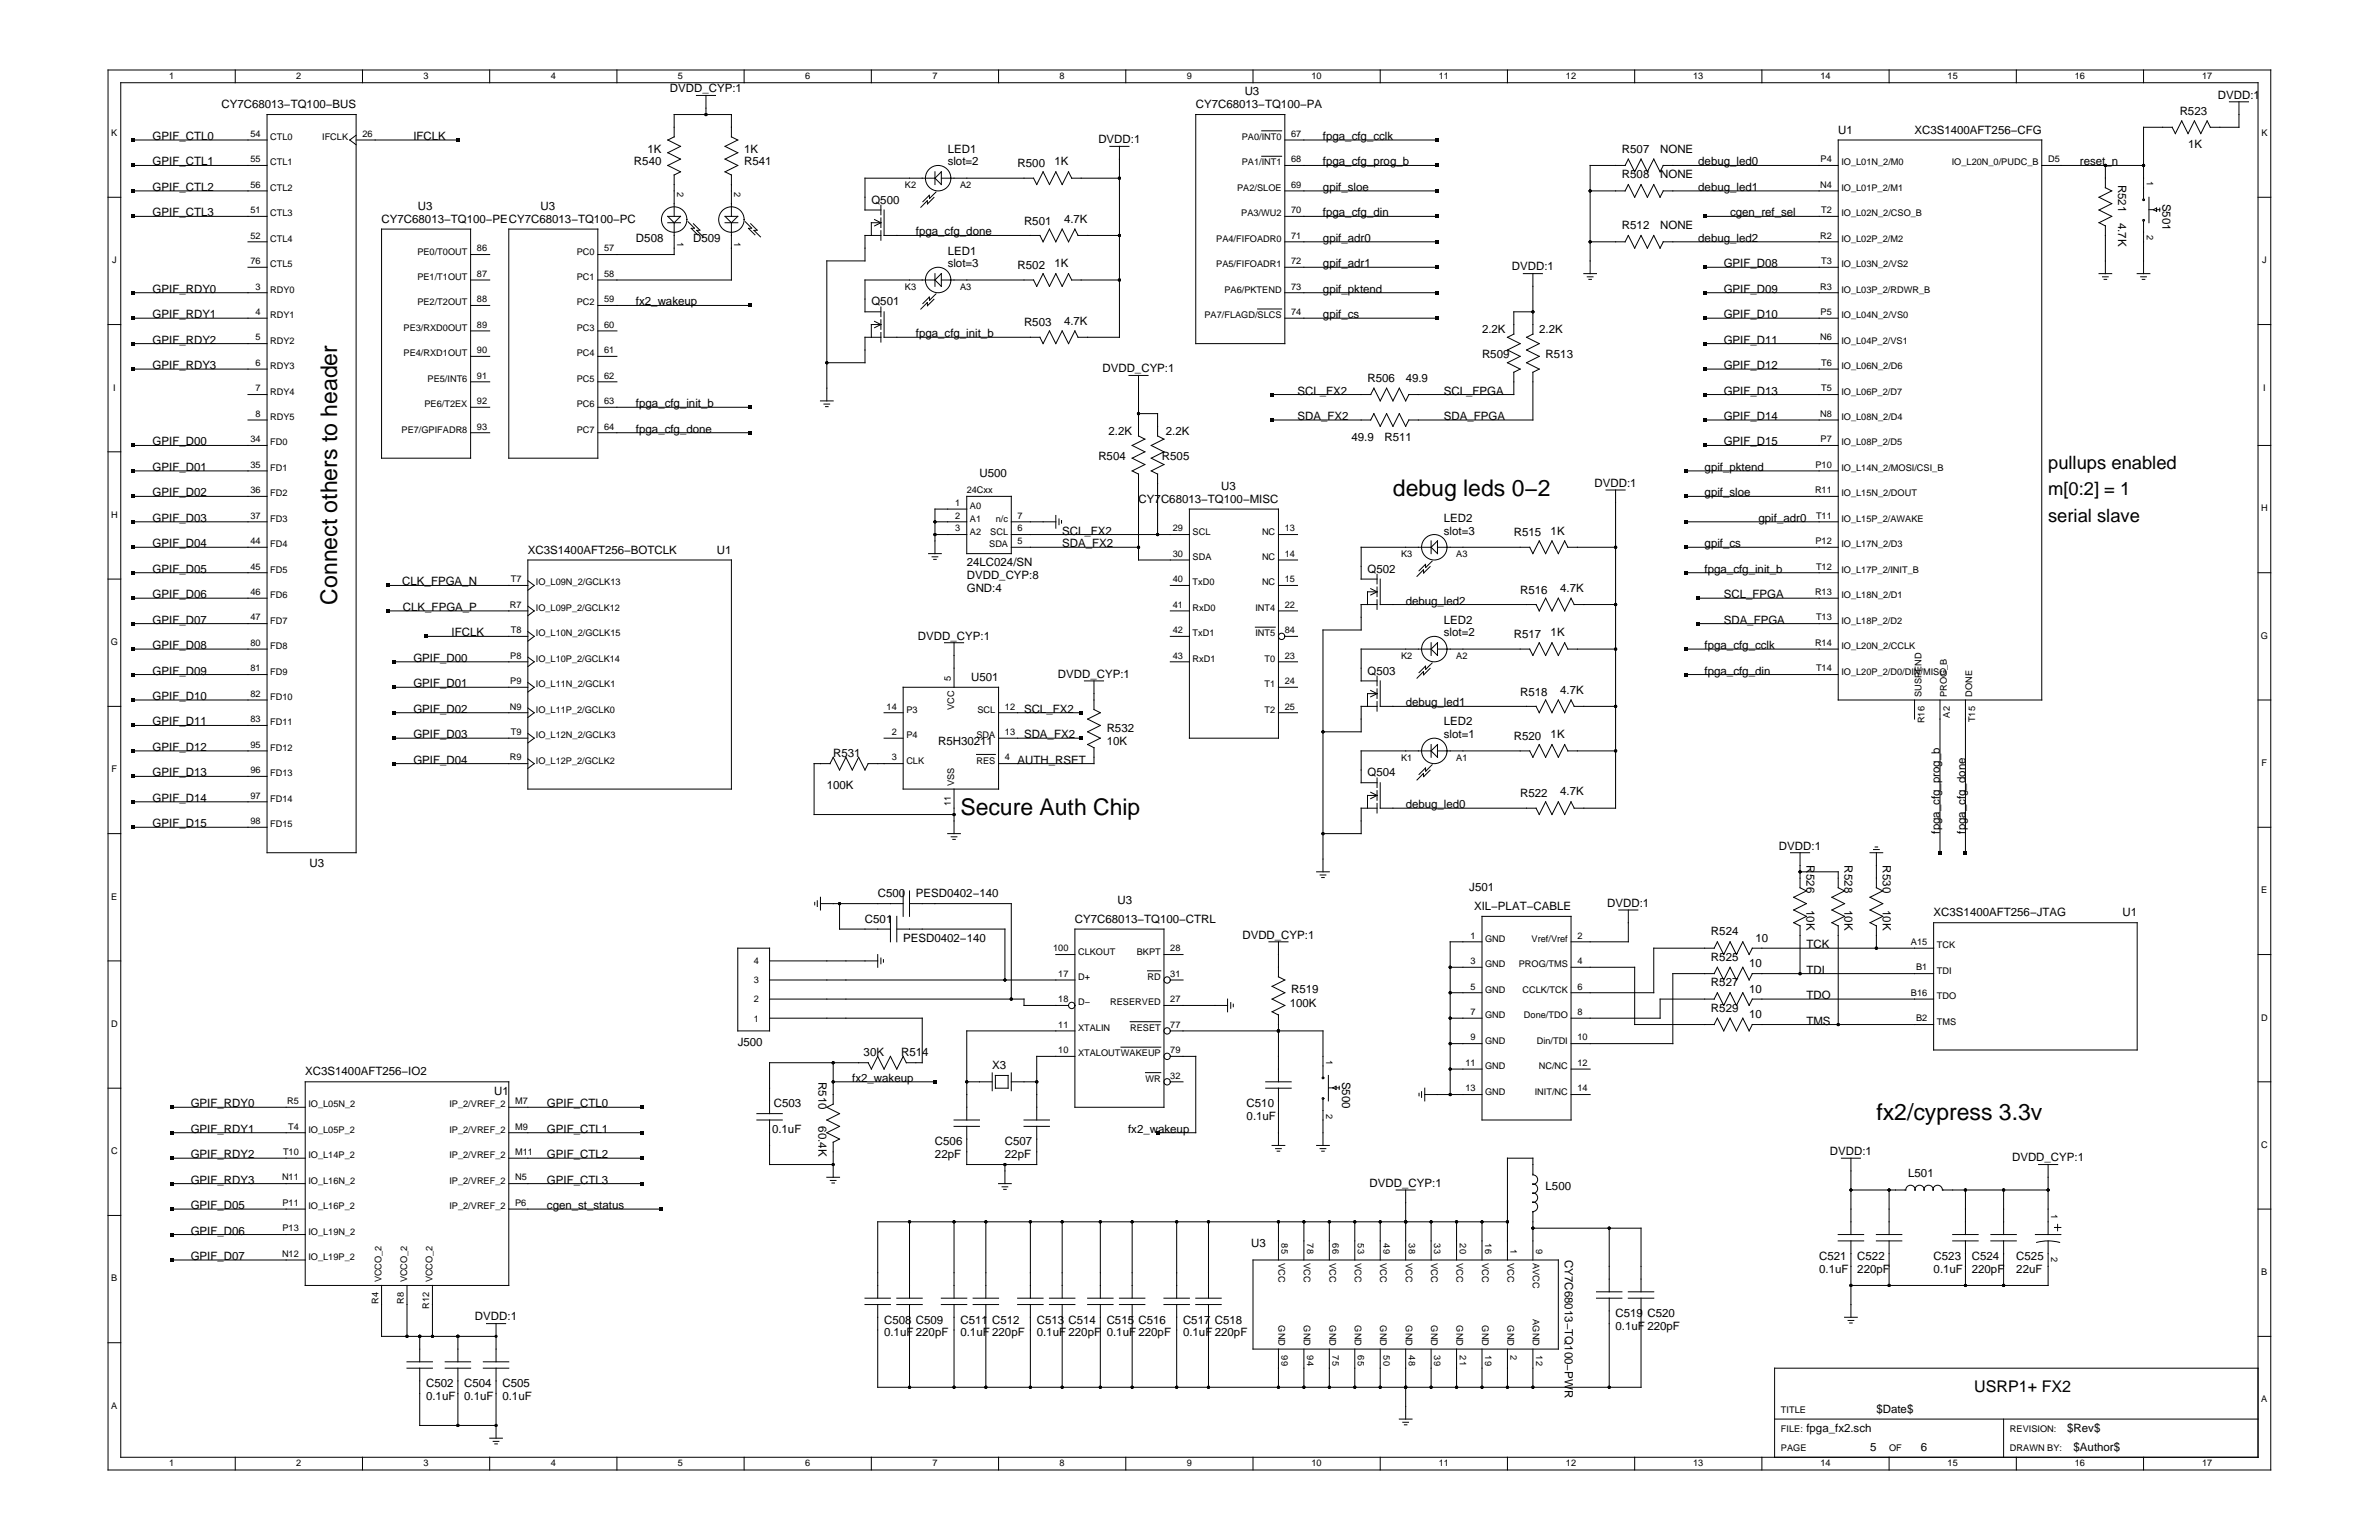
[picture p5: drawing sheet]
<svg xmlns="http://www.w3.org/2000/svg" width="432mm" height="279mm" viewBox="0 0 432 279" stroke-linecap="round" stroke-linejoin="round" font-family="sans-serif">
<defs><g id="words">
<g font-size="4.2">
<text x="252.8" y="90.1">debug leds 0−2</text>
<text x="61.2" y="109.7" transform="rotate(-90 61.2 109.7)">Connect others to header</text>
<text x="174.3" y="147.8">Secure Auth Chip</text>
<text x="340.6" y="203.2">fx2/cypress 3.3v</text>
</g>
<g font-size="3.3">
<text x="371.7" y="85.1">pullups enabled</text>
<text x="371.7" y="89.9">m[0:2] = 1</text>
<text x="371.7" y="94.7">serial slave</text>
</g>
<text font-size="2.9" x="358.3" y="252.5">USRP1+ FX2</text>
<g font-size="2.1">
<text x="121.6" y="16.7">DVDD_CYP:1</text>
<text x="225.9" y="17.3">U3</text>
<text x="402.6" y="17.9">DVDD:1</text>
<text x="40.2" y="19.6">CY7C68013−TQ100−BUS</text>
<text x="217" y="19.6">CY7C68013−TQ100−PA</text>
<text x="395.6" y="20.8">R523</text>
<text x="27.7" y="25.4">GPIF_CTL0</text>
<text x="75" y="25.4">IFCLK</text>
<text x="117.5" y="27.7">1K</text>
<text x="135.1" y="27.7">1K</text>
<text x="172" y="27.7">LED1</text>
<text x="199.4" y="26">DVDD:1</text>
<text x="240.1" y="25.4">fpga_cfg_cclk</text>
<text x="294.4" y="27.7">R507</text>
<text x="301.3" y="27.7">NONE</text>
<text x="333.6" y="24.2">U1</text>
<text x="347.5" y="24.2">XC3S1400AFT256−CFG</text>
<text x="397.1" y="26.9">1K</text>
<text x="27.7" y="30">GPIF_CTL1</text>
<text x="27.7" y="34.6">GPIF_CTL2</text>
<text x="115.1" y="30">R540</text>
<text x="135.1" y="30">R541</text>
<text x="172" y="30">slot=2</text>
<text x="184.7" y="30.4">R500</text>
<text x="191.4" y="30">1K</text>
<text x="240.1" y="34.6">gpif_sloe</text>
<text x="240.1" y="30">fpga_cfg_prog_b</text>
<text x="294.4" y="32.3">R508</text>
<text x="301.3" y="32.3">NONE</text>
<text x="308.2" y="34.6">debug_led1</text>
<text x="308.2" y="30">debug_led0</text>
<text x="377.5" y="30">reset_n</text>
<text x="384.4" y="33.5" transform="rotate(90 384.4 33.5)">R521</text>
<text x="27.7" y="39.3">GPIF_CTL3</text>
<text x="69.3" y="40.4">CY7C68013−TQ100−PECY7C68013−TQ100−PC</text>
<text x="75.8" y="38.1">U3</text>
<text x="98.1" y="38.1">U3</text>
<text x="158.2" y="36.9">Q500</text>
<text x="185.9" y="40.8">R501</text>
<text x="193.1" y="40.4">4.7K</text>
<text x="240.1" y="39.3">fpga_cfg_din</text>
<text x="294.4" y="41.6">R512</text>
<text x="301.3" y="41.6">NONE</text>
<text x="314" y="39.3">cgen_ref_sel</text>
<text x="384.4" y="40.4" transform="rotate(90 384.4 40.4)">4.7K</text>
<text x="392.5" y="36.9" transform="rotate(90 392.5 36.9)">S501</text>
<text x="115.4" y="43.9">D508</text>
<text x="125.8" y="43.9">D509</text>
<text x="166.2" y="42.7">fpga_cfg_done</text>
<text x="172" y="46.2">LED1</text>
<text x="240.1" y="43.9">gpif_adr0</text>
<text x="308.2" y="43.9">debug_led2</text>
<text x="27.7" y="53.1">GPIF_RDY0</text>
<text x="172" y="48.5">slot=3</text>
<text x="184.7" y="48.8">R502</text>
<text x="191.4" y="48.5">1K</text>
<text x="240.1" y="53.1">gpif_pktend</text>
<text x="240.1" y="48.5">gpif_adr1</text>
<text x="274.4" y="49.1">DVDD:1</text>
<text x="312.9" y="48.5">GPIF_D08</text>
<text x="312.9" y="53.1">GPIF_D09</text>
<text x="27.7" y="57.7">GPIF_RDY1</text>
<text x="115.4" y="55.4">fx2_wakeup</text>
<text x="158.2" y="55.4">Q501</text>
<text x="185.9" y="59.2">R503</text>
<text x="193.1" y="58.9">4.7K</text>
<text x="240.1" y="57.7">gpif_cs</text>
<text x="312.9" y="57.7">GPIF_D10</text>
<text x="27.7" y="62.3">GPIF_RDY2</text>
<text x="166.2" y="61.2">fpga_cfg_init_b</text>
<text x="269" y="60.4">2.2K</text>
<text x="269" y="65">R509</text>
<text x="279.4" y="60.4">2.2K</text>
<text x="280.5" y="65">R513</text>
<text x="312.9" y="62.3">GPIF_D11</text>
<text x="27.7" y="67">GPIF_RDY3</text>
<text x="200.1" y="67.5">DVDD_CYP:1</text>
<text x="235.5" y="71.6">SCL_FX2</text>
<text x="248.2" y="69.3">R506</text>
<text x="255.1" y="69.3">49.9</text>
<text x="262.1" y="71.6">SCL_FPGA</text>
<text x="312.9" y="67">GPIF_D12</text>
<text x="312.9" y="71.6">GPIF_D13</text>
<text x="115.4" y="73.9">fpga_cfg_init_b</text>
<text x="235.5" y="76.2">SDA_FX2</text>
<text x="262.1" y="76.2">SDA_FPGA</text>
<text x="312.9" y="76.2">GPIF_D14</text>
<text x="27.7" y="80.8">GPIF_D00</text>
<text x="115.4" y="78.5">fpga_cfg_done</text>
<text x="199.4" y="83.5">R504</text>
<text x="201.2" y="78.9">2.2K</text>
<text x="210.9" y="83.5">R505</text>
<text x="211.6" y="78.9">2.2K</text>
<text x="245.3" y="80">49.9</text>
<text x="251.3" y="80">R511</text>
<text x="312.9" y="80.8">GPIF_D15</text>
<text x="27.7" y="85.4">GPIF_D01</text>
<text x="177.8" y="86.6">U500</text>
<text x="221.7" y="88.9">U3</text>
<text x="289.4" y="88.3">DVDD:1</text>
<text x="309.4" y="85.4">gpif_pktend</text>
<text x="27.7" y="90.1">GPIF_D02</text>
<text x="27.7" y="94.7">GPIF_D03</text>
<text x="206.7" y="91.2">CY7C68013−TQ100−MISC</text>
<text x="262.1" y="94.7">LED2</text>
<text x="309.4" y="90.1">gpif_sloe</text>
<text x="319.2" y="94.7">gpif_adr0</text>
<text x="27.7" y="99.3">GPIF_D04</text>
<text x="95.8" y="100.4">XC3S1400AFT256−BOTCLK</text>
<text x="130.1" y="100.4">U1</text>
<text x="192.8" y="97">SCL_FX2</text>
<text x="192.8" y="99.3">SDA_FX2</text>
<text x="262.1" y="97">slot=3</text>
<text x="274.8" y="97.3">R515</text>
<text x="281.5" y="97">1K</text>
<text x="309.4" y="99.3">gpif_cs</text>
<text x="27.7" y="103.9">GPIF_D05</text>
<text x="73" y="106.2">CLK_FPGA_N</text>
<text x="175.5" y="102.8">24LC024/SN</text>
<text x="175.5" y="107.4">GND:4</text>
<text x="175.5" y="105.1">DVDD_CYP:8</text>
<text x="248.2" y="103.9">Q502</text>
<text x="275.9" y="107.7">R516</text>
<text x="283.2" y="107.4">4.7K</text>
<text x="309.4" y="103.9">fpga_cfg_init_b</text>
<text x="27.7" y="108.5">GPIF_D06</text>
<text x="27.7" y="113.1">GPIF_D07</text>
<text x="73.1" y="110.8">CLK_FPGA_P</text>
<text x="255.1" y="109.7">debug_led2</text>
<text x="262.1" y="113.1">LED2</text>
<text x="312.9" y="113.1">SDA_FPGA</text>
<text x="312.9" y="108.5">SCL_FPGA</text>
<text x="27.7" y="117.8">GPIF_D08</text>
<text x="82" y="115.5">IFCLK</text>
<text x="166.6" y="116">DVDD_CYP:1</text>
<text x="262.1" y="115.5">slot=2</text>
<text x="274.8" y="115.8">R517</text>
<text x="281.5" y="115.5">1K</text>
<text x="309.4" y="117.8">fpga_cfg_cclk</text>
<text x="27.7" y="122.4">GPIF_D09</text>
<text x="75" y="120.1">GPIF_D00</text>
<text x="75" y="124.7">GPIF_D01</text>
<text x="176.3" y="123.5">U501</text>
<text x="192" y="123">DVDD_CYP:1</text>
<text x="248.2" y="122.4">Q503</text>
<text x="283.2" y="125.8">4.7K</text>
<text x="309.4" y="122.4">fpga_cfg_din</text>
<text x="27.7" y="127">GPIF_D10</text>
<text x="27.7" y="131.6">GPIF_D11</text>
<text x="75" y="129.3">GPIF_D02</text>
<text x="185.9" y="129.3">SCL_FX2</text>
<text x="255.1" y="128.2">debug_led1</text>
<text x="262.1" y="131.6">LED2</text>
<text x="275.9" y="126.2">R518</text>
<text x="27.7" y="136.2">GPIF_D12</text>
<text x="75" y="133.9">GPIF_D03</text>
<text x="151.2" y="137.4">R531</text>
<text x="170.3" y="135.1">R5H30211</text>
<text x="185.9" y="133.9">SDA_FX2</text>
<text x="200.9" y="135.1">10K</text>
<text x="200.9" y="132.8">R532</text>
<text x="262.1" y="133.9">slot=1</text>
<text x="274.8" y="134.3">R520</text>
<text x="281.5" y="133.9">1K</text>
<text x="27.7" y="140.9">GPIF_D13</text>
<text x="75" y="138.5">GPIF_D04</text>
<text x="150.1" y="143.2">100K</text>
<text x="184.7" y="138.5">AUTH_RSET</text>
<text x="248.2" y="140.9">Q504</text>
<text x="27.7" y="145.5">GPIF_D14</text>
<text x="255.1" y="146.6">debug_led0</text>
<text x="275.9" y="144.7">R522</text>
<text x="283.2" y="144.3">4.7K</text>
<text x="27.7" y="150.1">GPIF_D15</text>
<text x="322.9" y="154.1">DVDD:1</text>
<text x="352.1" y="151.2" transform="rotate(-90 352.1 151.2)">fpga_cfg_prog_b</text>
<text x="356.7" y="151.2" transform="rotate(-90 356.7 151.2)">fpga_cfg_done</text>
<text x="56.2" y="157.4">U3</text>
<text x="266.7" y="161.6">J501</text>
<text x="327.9" y="157" transform="rotate(90 327.9 157)">R526</text>
<text x="334.8" y="157" transform="rotate(90 334.8 157)">R528</text>
<text x="341.7" y="157" transform="rotate(90 341.7 157)">R530</text>
<text x="157" y="167.4">C501</text>
<text x="159.3" y="162.8">C500</text>
<text x="166.2" y="162.8">PESD0402−140</text>
<text x="195.1" y="167.4">CY7C68013−TQ100−CTRL</text>
<text x="202.8" y="163.9">U3</text>
<text x="267.5" y="165.1">XIL−PLAT−CABLE</text>
<text x="291.7" y="164.5">DVDD:1</text>
<text x="327.9" y="165.1" transform="rotate(90 327.9 165.1)">10K</text>
<text x="334.8" y="165.1" transform="rotate(90 334.8 165.1)">10K</text>
<text x="341.7" y="165.1" transform="rotate(90 341.7 165.1)">10K</text>
<text x="351" y="166.3">XC3S1400AFT256−JTAG</text>
<text x="385.2" y="166.3">U1</text>
<text x="163.9" y="170.9">PESD0402−140</text>
<text x="225.5" y="170.3">DVDD_CYP:1</text>
<text x="310.6" y="169.7">R524</text>
<text x="318.6" y="170.9">10</text>
<text x="327.9" y="172">TCK</text>
<text x="310.6" y="174.3">R525</text>
<text x="310.6" y="179">R527</text>
<text x="317.5" y="175.5">10</text>
<text x="327.9" y="176.6">TDI</text>
<text x="234.1" y="182.8">100K</text>
<text x="234.4" y="180.1">R519</text>
<text x="310.6" y="183.6">R529</text>
<text x="317.5" y="180.1">10</text>
<text x="317.5" y="184.7">10</text>
<text x="327.9" y="181.3">TDO</text>
<text x="327.9" y="185.9">TMS</text>
<text x="133.9" y="189.7">J500</text>
<text x="156.8" y="191.7">30K</text>
<text x="163.6" y="191.7">R514</text>
<text x="55.4" y="195.1">XC3S1400AFT256−IO2</text>
<text x="148.5" y="196.3" transform="rotate(90 148.5 196.3)">R510</text>
<text x="154.7" y="196.3">fx2_wakeup</text>
<text x="180.1" y="194">X3</text>
<text x="243.6" y="196.3" transform="rotate(90 243.6 196.3)">S500</text>
<text x="34.6" y="200.9">GPIF_RDY0</text>
<text x="89.7" y="198.6">U1</text>
<text x="99.3" y="200.9">GPIF_CTL0</text>
<text x="140.5" y="200.9">C503</text>
<text x="226.3" y="200.9">C510</text>
<text x="226.3" y="203.2">0.1uF</text>
<text x="34.6" y="205.5">GPIF_RDY1</text>
<text x="99.3" y="205.5">GPIF_CTL1</text>
<text x="140.1" y="205.5">0.1uF</text>
<text x="148.5" y="204.4" transform="rotate(90 148.5 204.4)">60.4K</text>
<text x="169.7" y="207.8">C506</text>
<text x="182.4" y="207.8">C507</text>
<text x="204.8" y="205.5">fx2_wakeup</text>
<text x="332.1" y="209.5">DVDD:1</text>
<text x="34.6" y="210.1">GPIF_RDY2</text>
<text x="34.6" y="214.7">GPIF_RDY3</text>
<text x="99.3" y="210.1">GPIF_CTL2</text>
<text x="99.3" y="214.7">GPIF_CTL3</text>
<text x="169.7" y="210.1">22pF</text>
<text x="182.4" y="210.1">22pF</text>
<text x="248.6" y="215.3">DVDD_CYP:1</text>
<text x="280.5" y="215.9">L500</text>
<text x="346.3" y="213.6">L501</text>
<text x="365.2" y="210.7">DVDD_CYP:1</text>
<text x="34.6" y="219.4">GPIF_D05</text>
<text x="99.3" y="219.4">cgen_st_status</text>
<text x="34.6" y="224">GPIF_D06</text>
<text x="227.1" y="226.3">U3</text>
<text x="34.6" y="228.6">GPIF_D07</text>
<text x="284" y="228.6" transform="rotate(90 284 228.6)">CY7C68013−TQ100−PWR</text>
<text x="330.2" y="228.6">C521</text>
<text x="330.2" y="230.9">0.1uF</text>
<text x="337.1" y="228.6">C522</text>
<text x="337.1" y="230.9">220pF</text>
<text x="351" y="228.6">C523</text>
<text x="351" y="230.9">0.1uF</text>
<text x="357.9" y="228.6">C524</text>
<text x="357.9" y="230.9">220pF</text>
<text x="366" y="228.6">C525</text>
<text x="366" y="230.9">22uF</text>
<text x="86.2" y="239.6">DVDD:1</text>
<text x="293.2" y="239">C519</text>
<text x="299" y="239">C520</text>
<text x="160.5" y="240.1">C508</text>
<text x="160.5" y="242.5">0.1uF 220pF</text>
<text x="166.2" y="240.1">C509</text>
<text x="174.3" y="240.1">C511</text>
<text x="174.3" y="242.5">0.1uF 220pF</text>
<text x="180.1" y="240.1">C512</text>
<text x="188.2" y="240.1">C513</text>
<text x="188.2" y="242.5">0.1uF 220pF</text>
<text x="193.9" y="240.1">C514</text>
<text x="200.9" y="240.1">C515</text>
<text x="200.9" y="242.5">0.1uF 220pF</text>
<text x="206.6" y="240.1">C516</text>
<text x="214.7" y="240.1">C517</text>
<text x="214.7" y="242.5">0.1uF 220pF</text>
<text x="220.5" y="240.1">C518</text>
<text x="293.2" y="241.3">0.1uF 220pF</text>
<text x="77.3" y="251.7">C502</text>
<text x="84.3" y="251.7">C504</text>
<text x="91.2" y="251.7">C505</text>
<text x="77.3" y="254">0.1uF</text>
<text x="84.3" y="254">0.1uF</text>
<text x="91.2" y="254">0.1uF</text>
<text x="340.6" y="256.3">$Date$</text>
<text x="327.9" y="259.8">fpga_fx2.sch</text>
<text x="339.4" y="263.2">5</text>
<text x="348.7" y="263.2">6</text>
<text x="375.2" y="259.8">$Rev$</text>
<text x="376.4" y="263.2">$Author$</text>
</g>
<g font-size="1.7">
<text x="30.7" y="14.3">1</text>
<text x="53.8" y="14.3">2</text>
<text x="76.9" y="14.3">3</text>
<text x="100" y="14.3">4</text>
<text x="123.1" y="14.3">5</text>
<text x="146.1" y="14.3">6</text>
<text x="169.2" y="14.3">7</text>
<text x="192.3" y="14.3">8</text>
<text x="215.4" y="14.3">9</text>
<text x="238" y="14.3">10</text>
<text x="261.1" y="14.3">11</text>
<text x="284.2" y="14.3">12</text>
<text x="307.3" y="14.3">13</text>
<text x="330.4" y="14.3">14</text>
<text x="353.5" y="14.3">15</text>
<text x="376.6" y="14.3">16</text>
<text x="399.7" y="14.3">17</text>
<text x="20.2" y="24.7">K</text>
<text x="45.5" y="24.8">54</text>
<text x="45.5" y="29.4">55</text>
<text x="49" y="25.4">CTL0</text>
<text x="58.5" y="25.4">IFCLK</text>
<text x="65.8" y="24.8">26</text>
<text x="225.4" y="25.4">PA0/INT0</text>
<text x="234.4" y="24.8">67</text>
<text x="234.4" y="29.4">68</text>
<text x="330.5" y="29.4">P4</text>
<text x="371.7" y="29.4">D5</text>
<text x="410.4" y="24.7">K</text>
<text x="45.5" y="34.1">56</text>
<text x="49" y="30">CTL1</text>
<text x="49" y="34.6">CTL2</text>
<text x="122.9" y="34.9" transform="rotate(90 122.9 34.9)">2</text>
<text x="133.3" y="34.9" transform="rotate(90 133.3 34.9)">2</text>
<text x="164.3" y="34.1">K2</text>
<text x="174.3" y="34.1">A2</text>
<text x="224.6" y="34.6">PA2/SLOE</text>
<text x="225.4" y="30">PA1/INT1</text>
<text x="234.4" y="34.1">69</text>
<text x="330.4" y="34.1">N4</text>
<text x="334.2" y="30">IO_L01N_2/M0</text>
<text x="334.2" y="34.6">IO_L01P_2/M1</text>
<text x="354.3" y="30">IO_L20N_0/PUDC_B</text>
<text x="389.6" y="32.9" transform="rotate(90 389.6 32.9)">1</text>
<text x="45.5" y="38.7">51</text>
<text x="49" y="39.3">CTL3</text>
<text x="225.3" y="39.3">PA3/WU2</text>
<text x="234.4" y="38.7">70</text>
<text x="330.5" y="38.7">T2</text>
<text x="334.2" y="39.3">IO_L02N_2/CSO_B</text>
<text x="20.3" y="47.8">J</text>
<text x="45.5" y="43.3">52</text>
<text x="45.5" y="47.9">76</text>
<text x="49" y="43.9">CTL4</text>
<text x="75.8" y="46.2">PE0/T0OUT</text>
<text x="86.6" y="45.6">86</text>
<text x="104.7" y="46.2">PC0</text>
<text x="109.7" y="45.6">57</text>
<text x="122.9" y="43.8" transform="rotate(90 122.9 43.8)">1</text>
<text x="133.3" y="43.8" transform="rotate(90 133.3 43.8)">1</text>
<text x="220.8" y="43.9">PA4/FIFOADR0</text>
<text x="234.4" y="43.3">71</text>
<text x="234.4" y="47.9">72</text>
<text x="330.4" y="43.3">R2</text>
<text x="330.5" y="47.9">T3</text>
<text x="334.2" y="43.9">IO_L02P_2/M2</text>
<text x="389.6" y="42.7" transform="rotate(90 389.6 42.7)">2</text>
<text x="410.6" y="47.8">J</text>
<text x="46.4" y="52.5">3</text>
<text x="49" y="53.1">RDY0</text>
<text x="49" y="48.5">CTL5</text>
<text x="75.8" y="50.8">PE1/T1OUT</text>
<text x="86.6" y="50.2">87</text>
<text x="104.7" y="50.8">PC1</text>
<text x="109.7" y="50.2">58</text>
<text x="164.3" y="52.5">K3</text>
<text x="174.3" y="52.5">A3</text>
<text x="220.8" y="48.5">PA5/FIFOADR1</text>
<text x="222.2" y="53.1">PA6/PKTEND</text>
<text x="234.4" y="52.5">73</text>
<text x="330.4" y="52.5">R3</text>
<text x="334.2" y="53.1">IO_L03P_2/RDWR_B</text>
<text x="334.2" y="48.5">IO_L03N_2/VS2</text>
<text x="46.4" y="57.2">4</text>
<text x="49" y="57.7">RDY1</text>
<text x="75.8" y="55.4">PE2/T2OUT</text>
<text x="86.6" y="54.8">88</text>
<text x="86.6" y="59.5">89</text>
<text x="104.7" y="55.4">PC2</text>
<text x="109.7" y="54.8">59</text>
<text x="109.7" y="59.5">60</text>
<text x="218.6" y="57.7">PA7/FLAGD/SLCS</text>
<text x="234.4" y="57.2">74</text>
<text x="330.5" y="57.2">P5</text>
<text x="334.2" y="57.7">IO_L04N_2/VS0</text>
<text x="46.4" y="61.8">5</text>
<text x="49" y="62.3">RDY2</text>
<text x="73.3" y="60">PE3/RXD0OUT</text>
<text x="73.3" y="64.7">PE4/RXD1OUT</text>
<text x="86.6" y="64.1">90</text>
<text x="104.7" y="60">PC3</text>
<text x="104.7" y="64.7">PC4</text>
<text x="109.7" y="64.1">61</text>
<text x="330.4" y="61.8">N6</text>
<text x="334.2" y="62.3">IO_L04P_2/VS1</text>
<text x="20.5" y="70.9">I</text>
<text x="46.4" y="66.4">6</text>
<text x="46.4" y="71">7</text>
<text x="49" y="67">RDY3</text>
<text x="49" y="71.6">RDY4</text>
<text x="77.6" y="69.3">PE5/INT6</text>
<text x="86.6" y="68.7">91</text>
<text x="104.7" y="69.3">PC5</text>
<text x="109.7" y="68.7">62</text>
<text x="330.5" y="66.4">T6</text>
<text x="330.5" y="71">T5</text>
<text x="334.2" y="67">IO_L06N_2/D6</text>
<text x="334.2" y="71.6">IO_L06P_2/D7</text>
<text x="410.8" y="70.9">I</text>
<text x="46.4" y="75.6">8</text>
<text x="49" y="76.2">RDY5</text>
<text x="77.1" y="73.9">PE6/T2EX</text>
<text x="86.6" y="73.3">92</text>
<text x="86.6" y="77.9">93</text>
<text x="104.7" y="73.9">PC6</text>
<text x="109.7" y="73.3">63</text>
<text x="109.7" y="77.9">64</text>
<text x="330.4" y="75.6">N8</text>
<text x="334.2" y="76.2">IO_L08N_2/D4</text>
<text x="45.5" y="80.2">34</text>
<text x="49" y="80.8">FD0</text>
<text x="72.9" y="78.5">PE7/GPIFADR8</text>
<text x="104.7" y="78.5">PC7</text>
<text x="330.5" y="80.2">P7</text>
<text x="334.2" y="80.8">IO_L08P_2/D5</text>
<text x="45.5" y="84.9">35</text>
<text x="45.5" y="89.5">36</text>
<text x="49" y="85.4">FD1</text>
<text x="175.5" y="89.5">24Cxx</text>
<text x="329.4" y="89.5">R11</text>
<text x="329.5" y="84.9">P10</text>
<text x="334.2" y="85.4">IO_L14N_2/MOSI/CSI_B</text>
<text x="20.2" y="94">H</text>
<text x="45.5" y="94.1">37</text>
<text x="49" y="90.1">FD2</text>
<text x="49" y="94.7">FD3</text>
<text x="173.4" y="91.8">1</text>
<text x="173.4" y="94.1">2</text>
<text x="176" y="92.4">A0</text>
<text x="176" y="94.7">A1</text>
<text x="180.8" y="94.7">n/c</text>
<text x="184.7" y="94.1">7</text>
<text x="329.6" y="94.1">T11</text>
<text x="334.2" y="90.1">IO_L15N_2/DOUT</text>
<text x="334.2" y="94.7">IO_L15P_2/AWAKE</text>
<text x="410.4" y="92.8">H</text>
<text x="45.5" y="98.7">44</text>
<text x="49" y="99.3">FD4</text>
<text x="173.4" y="96.4">3</text>
<text x="176" y="97">A2</text>
<text x="179.5" y="99.3">SDA</text>
<text x="179.7" y="97">SCL</text>
<text x="184.7" y="98.7">5</text>
<text x="184.7" y="96.4">6</text>
<text x="212.9" y="96.4">29</text>
<text x="212.9" y="101">30</text>
<text x="216.5" y="97">SCL</text>
<text x="216.5" y="101.6">SDA</text>
<text x="229.1" y="97">NC</text>
<text x="229.1" y="101.6">NC</text>
<text x="233.2" y="96.4">13</text>
<text x="233.2" y="101">14</text>
<text x="254.3" y="101">K3</text>
<text x="264.3" y="101">A3</text>
<text x="329.5" y="98.7">P12</text>
<text x="334.2" y="99.3">IO_L17N_2/D3</text>
<text x="45.5" y="103.3">45</text>
<text x="45.5" y="107.9">46</text>
<text x="49" y="103.9">FD5</text>
<text x="92.7" y="105.6">T7</text>
<text x="97.3" y="106.2">IO_L09N_2/GCLK13</text>
<text x="212.9" y="105.6">40</text>
<text x="216.5" y="106.2">TxD0</text>
<text x="229.1" y="106.2">NC</text>
<text x="233.2" y="105.6">15</text>
<text x="329.4" y="107.9">R13</text>
<text x="329.6" y="103.3">T12</text>
<text x="334.2" y="103.9">IO_L17P_2/INIT_B</text>
<text x="45.5" y="112.6">47</text>
<text x="49" y="108.5">FD6</text>
<text x="49" y="113.1">FD7</text>
<text x="92.5" y="110.3">R7</text>
<text x="97.3" y="110.8">IO_L09P_2/GCLK12</text>
<text x="212.9" y="110.3">41</text>
<text x="216.5" y="110.8">RxD0</text>
<text x="227.9" y="110.8">INT4</text>
<text x="233.2" y="110.3">22</text>
<text x="329.6" y="112.6">T13</text>
<text x="334.2" y="108.5">IO_L18N_2/D1</text>
<text x="334.2" y="113.1">IO_L18P_2/D2</text>
<text x="20.1" y="117.1">G</text>
<text x="45.5" y="117.2">80</text>
<text x="49" y="117.8">FD8</text>
<text x="92.6" y="119.5">P8</text>
<text x="92.7" y="114.9">T8</text>
<text x="97.3" y="115.5">IO_L10N_2/GCLK15</text>
<text x="212.9" y="114.9">42</text>
<text x="212.9" y="119.5">43</text>
<text x="216.5" y="115.5">TxD1</text>
<text x="227.9" y="115.5">INT5</text>
<text x="233.2" y="114.9">84</text>
<text x="233.2" y="119.5">23</text>
<text x="254.3" y="119.5">K2</text>
<text x="264.3" y="119.5">A2</text>
<text x="329.4" y="117.2">R14</text>
<text x="334.2" y="117.8">IO_L20N_2/CCLK</text>
<text x="410.4" y="115.9">G</text>
<text x="45.5" y="121.8">81</text>
<text x="49" y="122.4">FD9</text>
<text x="92.6" y="124.1">P9</text>
<text x="97.3" y="120.1">IO_L10P_2/GCLK14</text>
<text x="97.3" y="124.7">IO_L11N_2/GCLK1</text>
<text x="172.6" y="123.5" transform="rotate(-90 172.6 123.5)">5</text>
<text x="216.5" y="120.1">RxD1</text>
<text x="229.5" y="120.1">T0</text>
<text x="229.5" y="124.7">T1</text>
<text x="233.2" y="124.1">24</text>
<text x="329.6" y="121.8">T14</text>
<text x="334.2" y="122.4">IO_L20P_2/D0/DIN/MISO</text>
<text x="45.5" y="126.4">82</text>
<text x="45.5" y="131">83</text>
<text x="49" y="127">FD10</text>
<text x="49" y="131.6">FD11</text>
<text x="92.5" y="128.7">N9</text>
<text x="97.3" y="129.3">IO_L11P_2/GCLK0</text>
<text x="160.9" y="128.7">14</text>
<text x="164.5" y="129.3">P3</text>
<text x="173.2" y="128.8" transform="rotate(-90 173.2 128.8)">VCC</text>
<text x="177.4" y="129.3">SCL</text>
<text x="182.4" y="128.7">12</text>
<text x="229.5" y="129.3">T2</text>
<text x="233.2" y="128.7">25</text>
<text x="348.7" y="126.4" transform="rotate(-90 348.7 126.4)">SUSPEND</text>
<text x="349.3" y="131.2" transform="rotate(-90 349.3 131.2)">R16</text>
<text x="353.4" y="126.4" transform="rotate(-90 353.4 126.4)">PROG_B</text>
<text x="353.9" y="130.2" transform="rotate(-90 353.9 130.2)">A2</text>
<text x="358" y="126.4" transform="rotate(-90 358 126.4)">DONE</text>
<text x="358.5" y="131" transform="rotate(-90 358.5 131)">T15</text>
<text x="45.5" y="135.7">95</text>
<text x="49" y="136.2">FD12</text>
<text x="92.5" y="138">R9</text>
<text x="92.7" y="133.3">T9</text>
<text x="97.3" y="133.9">IO_L12N_2/GCLK3</text>
<text x="161.8" y="133.3">2</text>
<text x="161.8" y="138">3</text>
<text x="164.5" y="133.9">P4</text>
<text x="177.2" y="133.9">SDA</text>
<text x="182.4" y="133.3">13</text>
<text x="182.4" y="138">4</text>
<text x="254.3" y="138">K1</text>
<text x="264.3" y="138">A1</text>
<text x="20.3" y="140.1">F</text>
<text x="45.5" y="140.3">96</text>
<text x="49" y="140.9">FD13</text>
<text x="97.3" y="138.5">IO_L12P_2/GCLK2</text>
<text x="164.5" y="138.5">CLK</text>
<text x="173.2" y="142.6" transform="rotate(-90 173.2 142.6)">VSS</text>
<text x="177.2" y="138.5">RES</text>
<text x="410.5" y="139">F</text>
<text x="45.5" y="144.9">97</text>
<text x="45.5" y="149.5">98</text>
<text x="49" y="145.5">FD14</text>
<text x="172.6" y="146.2" transform="rotate(-90 172.6 146.2)">11</text>
<text x="49" y="150.1">FD15</text>
<text x="20.2" y="163.2">E</text>
<text x="410.4" y="162.1">E</text>
<text x="191.2" y="172.6">100</text>
<text x="195.7" y="173.2">CLKOUT</text>
<text x="206.3" y="173.2">BKPT</text>
<text x="212.4" y="172.6">28</text>
<text x="266.9" y="170.3">1</text>
<text x="269.6" y="170.9">GND</text>
<text x="278" y="170.9">Vref/Vref</text>
<text x="286.3" y="170.3">2</text>
<text x="346.8" y="171.4">A15</text>
<text x="351.5" y="172">TCK</text>
<text x="136.8" y="178.4">3</text>
<text x="136.8" y="174.9">4</text>
<text x="192.1" y="177.2">17</text>
<text x="195.7" y="177.8">D+</text>
<text x="208.3" y="177.8">RD</text>
<text x="212.4" y="177.2">31</text>
<text x="266.9" y="174.9">3</text>
<text x="266.9" y="179.5">5</text>
<text x="269.6" y="175.5">GND</text>
<text x="275.7" y="175.5">PROG/TMS</text>
<text x="286.3" y="174.9">4</text>
<text x="286.3" y="179.5">6</text>
<text x="347.8" y="176.1">B1</text>
<text x="351.5" y="176.6">TDI</text>
<text x="136.8" y="181.9">2</text>
<text x="136.8" y="185.3">1</text>
<text x="192.1" y="181.8">18</text>
<text x="195.7" y="182.4">D−</text>
<text x="201.5" y="182.4">RESERVED</text>
<text x="212.4" y="181.8">27</text>
<text x="266.9" y="184.1">7</text>
<text x="269.6" y="180.1">GND</text>
<text x="269.6" y="184.7">GND</text>
<text x="276.3" y="180.1">CCLK/TCK</text>
<text x="276.6" y="184.7">Done/TDO</text>
<text x="286.3" y="184.1">8</text>
<text x="346.8" y="180.7">B16</text>
<text x="347.8" y="185.3">B2</text>
<text x="351.5" y="185.9">TMS</text>
<text x="351.5" y="181.3">TDO</text>
<text x="410.4" y="185.2">D</text>
<text x="20.2" y="186.3">D</text>
<text x="192.1" y="186.5">11</text>
<text x="192.1" y="191.1">10</text>
<text x="195.7" y="187">XTALIN</text>
<text x="195.7" y="191.7">XTALOUTWAKEUP</text>
<text x="205.1" y="187">RESET</text>
<text x="212.4" y="186.5">77</text>
<text x="212.4" y="191.1">79</text>
<text x="266.9" y="188.8">9</text>
<text x="269.6" y="189.3">GND</text>
<text x="278.9" y="189.3">Din/TDI</text>
<text x="286.3" y="188.8">10</text>
<text x="207.9" y="196.3">WR</text>
<text x="212.4" y="195.7">32</text>
<text x="240.7" y="192.2" transform="rotate(90 240.7 192.2)">1</text>
<text x="266" y="193.4">11</text>
<text x="269.6" y="194">GND</text>
<text x="279.3" y="194">NC/NC</text>
<text x="286.3" y="193.4">12</text>
<text x="52.1" y="200.3">R5</text>
<text x="56" y="200.9">IO_L05N_2</text>
<text x="81.6" y="200.9">IP_2/VREF_2</text>
<text x="93.5" y="200.3">M7</text>
<text x="240.7" y="202" transform="rotate(90 240.7 202)">2</text>
<text x="266" y="198">13</text>
<text x="269.6" y="198.6">GND</text>
<text x="278.6" y="198.6">INIT/NC</text>
<text x="286.3" y="198">14</text>
<text x="20.2" y="209.4">C</text>
<text x="51.4" y="209.5">T10</text>
<text x="52.3" y="204.9">T4</text>
<text x="56" y="205.5">IO_L05P_2</text>
<text x="81.6" y="205.5">IP_2/VREF_2</text>
<text x="93.5" y="204.9">M9</text>
<text x="93.5" y="209.5">M11</text>
<text x="410.4" y="208.3">C</text>
<text x="51.2" y="214.2">N11</text>
<text x="56" y="214.7">IO_L16N_2</text>
<text x="56" y="210.1">IO_L14P_2</text>
<text x="81.6" y="210.1">IP_2/VREF_2</text>
<text x="81.6" y="214.7">IP_2/VREF_2</text>
<text x="93.5" y="214.2">N5</text>
<text x="51.3" y="218.8">P11</text>
<text x="56" y="219.4">IO_L16P_2</text>
<text x="81.6" y="219.4">IP_2/VREF_2</text>
<text x="93.5" y="218.8">P6</text>
<text x="372.3" y="220.2" transform="rotate(90 372.3 220.2)">1</text>
<text x="51.3" y="223.4">P13</text>
<text x="56" y="224">IO_L19N_2</text>
<text x="232.6" y="225.6" transform="rotate(90 232.6 225.6)">85</text>
<text x="237.2" y="225.6" transform="rotate(90 237.2 225.6)">78</text>
<text x="241.9" y="225.6" transform="rotate(90 241.9 225.6)">66</text>
<text x="246.5" y="225.6" transform="rotate(90 246.5 225.6)">53</text>
<text x="251.1" y="225.6" transform="rotate(90 251.1 225.6)">49</text>
<text x="255.7" y="225.6" transform="rotate(90 255.7 225.6)">38</text>
<text x="260.3" y="225.6" transform="rotate(90 260.3 225.6)">33</text>
<text x="264.9" y="225.6" transform="rotate(90 264.9 225.6)">20</text>
<text x="269.6" y="225.6" transform="rotate(90 269.6 225.6)">16</text>
<text x="274.2" y="226.5" transform="rotate(90 274.2 226.5)">1</text>
<text x="278.8" y="226.5" transform="rotate(90 278.8 226.5)">9</text>
<text x="20.2" y="232.5">B</text>
<text x="51.2" y="228">N12</text>
<text x="56" y="228.6">IO_L19P_2</text>
<text x="69.3" y="232.6" transform="rotate(-90 69.3 232.6)">VCCO_2</text>
<text x="73.9" y="232.6" transform="rotate(-90 73.9 232.6)">VCCO_2</text>
<text x="78.5" y="232.6" transform="rotate(-90 78.5 232.6)">VCCO_2</text>
<text x="232" y="229.2" transform="rotate(90 232 229.2)">VCC</text>
<text x="236.7" y="229.2" transform="rotate(90 236.7 229.2)">VCC</text>
<text x="241.3" y="229.2" transform="rotate(90 241.3 229.2)">VCC</text>
<text x="245.9" y="229.2" transform="rotate(90 245.9 229.2)">VCC</text>
<text x="250.5" y="229.2" transform="rotate(90 250.5 229.2)">VCC</text>
<text x="255.1" y="229.2" transform="rotate(90 255.1 229.2)">VCC</text>
<text x="259.8" y="229.2" transform="rotate(90 259.8 229.2)">VCC</text>
<text x="264.4" y="229.2" transform="rotate(90 264.4 229.2)">VCC</text>
<text x="269" y="229.2" transform="rotate(90 269 229.2)">VCC</text>
<text x="273.6" y="229.2" transform="rotate(90 273.6 229.2)">VCC</text>
<text x="278.2" y="229.2" transform="rotate(90 278.2 229.2)">AVCC</text>
<text x="372.3" y="228" transform="rotate(90 372.3 228)">2</text>
<text x="410.4" y="231.3">B</text>
<text x="68.7" y="236.5" transform="rotate(-90 68.7 236.5)">R4</text>
<text x="73.3" y="236.5" transform="rotate(-90 73.3 236.5)">R8</text>
<text x="77.9" y="237.4" transform="rotate(-90 77.9 237.4)">R12</text>
<text x="278.2" y="239.4" transform="rotate(90 278.2 239.4)">AGND</text>
<text x="232" y="240.5" transform="rotate(90 232 240.5)">GND</text>
<text x="232.6" y="245.9" transform="rotate(90 232.6 245.9)">99</text>
<text x="236.7" y="240.5" transform="rotate(90 236.7 240.5)">GND</text>
<text x="237.2" y="245.9" transform="rotate(90 237.2 245.9)">94</text>
<text x="241.3" y="240.5" transform="rotate(90 241.3 240.5)">GND</text>
<text x="241.9" y="245.9" transform="rotate(90 241.9 245.9)">75</text>
<text x="245.9" y="240.5" transform="rotate(90 245.9 240.5)">GND</text>
<text x="246.5" y="245.9" transform="rotate(90 246.5 245.9)">65</text>
<text x="250.5" y="240.5" transform="rotate(90 250.5 240.5)">GND</text>
<text x="251.1" y="245.9" transform="rotate(90 251.1 245.9)">50</text>
<text x="255.1" y="240.5" transform="rotate(90 255.1 240.5)">GND</text>
<text x="255.7" y="245.9" transform="rotate(90 255.7 245.9)">48</text>
<text x="259.8" y="240.5" transform="rotate(90 259.8 240.5)">GND</text>
<text x="260.3" y="245.9" transform="rotate(90 260.3 245.9)">39</text>
<text x="264.4" y="240.5" transform="rotate(90 264.4 240.5)">GND</text>
<text x="264.9" y="245.9" transform="rotate(90 264.9 245.9)">21</text>
<text x="269" y="240.5" transform="rotate(90 269 240.5)">GND</text>
<text x="269.6" y="245.9" transform="rotate(90 269.6 245.9)">19</text>
<text x="273.6" y="240.5" transform="rotate(90 273.6 240.5)">GND</text>
<text x="274.2" y="245.9" transform="rotate(90 274.2 245.9)">2</text>
<text x="278.8" y="245.9" transform="rotate(90 278.8 245.9)">12</text>
<text x="20.2" y="255.6">A</text>
<text x="323.3" y="256.3">TITLE</text>
<text x="410.4" y="254.4">A</text>
<text x="323.3" y="259.8">FILE:</text>
<text x="323.3" y="263.2">PAGE</text>
<text x="342.9" y="263.2">OF</text>
<text x="364.8" y="259.8">REVISION:</text>
<text x="364.8" y="263.2">DRAWN BY:</text>
<text x="30.7" y="266">1</text>
<text x="53.8" y="266">2</text>
<text x="76.9" y="266">3</text>
<text x="100" y="266">4</text>
<text x="123.1" y="266">5</text>
<text x="146.1" y="266">6</text>
<text x="169.2" y="266">7</text>
<text x="192.3" y="266">8</text>
<text x="215.4" y="266">9</text>
<text x="238" y="266">10</text>
<text x="261.1" y="266">11</text>
<text x="284.2" y="266">12</text>
<text x="307.3" y="266">13</text>
<text x="330.4" y="266">14</text>
<text x="353.5" y="266">15</text>
<text x="376.6" y="266">16</text>
<text x="399.7" y="266">17</text>
</g>
</g></defs>
<g fill="none" stroke="#000" stroke-width=".18">
<path d="M19.6 12.7h392.6v254h-392.6zM21.9 15h387.9v249.4h-387.9zM42.7 12.7v2.3M65.8 12.7v2.3M88.9 12.7v2.3M112 12.7v2.3M126.4 17.3h3.5M128.1 17.3v3.5M135.1 12.7v2.3M158.2 12.7v2.3M181.2 12.7v2.3M204.3 12.7v2.3"/>
<path d="M227.4 12.7v2.3M250.5 12.7v2.3M273.6 12.7v2.3M296.7 12.7v2.3M319.8 12.7v2.3M342.9 12.7v2.3M366 12.7v2.3M389.1 12.7v2.3M404.7 18.5h3.4M406.4 18.5v4.6h-5.2l-.6-1.2-1.1 2.3-1.2-2.3-1.2 2.3-1.1-2.3-1.2 2.3M19.6 35.8h2.3M24.2 25.4h24.3"/>
<path d="M24.2 30h24.3M24.2 34.6h24.3M24.2 39.3h24.3M48.5 20.8h16.1v133.9h-16.1zM64.6 25.4h18.5M64.6 24.5l-1.1 .9 1.1 .9M121.2 39.3h2.3l-1.1 1.1zM122.4 24.8v-4h10.4v4M122.4 24.8l-1.2 .6 2.3 1.2-2.3 1.1 2.3 1.2-2.3 1.1 2.3 1.2-1.1 .6v7.5M131.6 39.3h2.3l-1.1 1.1zM132.8 24.8l1.1 .6-2.3 1.2 2.3 1.1-2.3 1.2 2.3 1.1-2.3 1.2 1.2 .6v7.5M158.7 39.8l1.2 .6"/>
<path d="M159.9 37.2v1.8M159.9 39.5v1.8M160.5 38.1v4.6h28.2l.6 1.2 1.2-2.3 1.1 2.3 1.2-2.3 1.1 2.3 1.2-2.3M169.5 35.8l-1.2 1.2v-.6l-1.2 1.2M169.7 31.2v2.3M169.7 32.3h-12.7v5.8h2.9M169.9 34.8l-1.2 1.2v-.6l-1.2 1.2M170.9 32.3h16.7l.6 1.2 1.1-2.3 1.2 2.3 1.1-2.3 1.2 2.3 1.1-2.3 .6 1.1M170.9 31.2v2.3l-1.2-1.2zM194.5 32.3h8.7M201.4 26.6h3.5M203.2 26.6v34.6h-7.5l-.6-1.2"/>
<path d="M217 20.8h16.2v41.5h-16.2zM229 23.7h3.6M229 28.4h3.6M233.2 25.4h27.7M233.2 30h27.7M233.2 34.6h27.7M233.2 39.3h27.7M288.6 34.6h6.4l.5-1.1 1.2 2.3 1.2-2.3 1.1 2.3 1.2-2.3 1.1 2.3 .6-1.2h31.7M309.4 39.3h24.2M333.6 25.4h37v101.6h-37zM333.6 30h-31.7l-.6 1.2-1.1-2.3-1.2 2.3-1.1-2.3-1.2 2.3-1.2-2.3-.5 1.1h-6.4v19.6M370.6 30h18.5"/>
<path d="M382.1 30v4.1l1.2 .5-2.3 1.2 2.3 1.1-2.3 1.2 2.3 1.2-2.3 1.1M390 35.8v4.6M390.1 38h.8M390.9 38l.5-.2v.5zM391.4 38h.6M392 37.8v.5M394.8 24.2l-.5-1.1h-5.2v13M409.8 35.8h2.4M19.6 58.9h2.3M24.2 53.1h24.3M24.2 57.7h24.3M45 43.9h3.5"/>
<path d="M45 48.5h3.5M69.3 41.6h16.1v41.5h-16.1zM85.4 46.2h3.5M85.4 50.8h3.5M85.4 55.4h3.5M92.3 41.6h16.2v41.5h-16.2zM108.5 55.4h27.7M121.2 40.4h2.3M122.4 40.4v5.8h-13.9M124.9 40.2l1.1 1.2h-.5l1.1 1.2M125.9 40.6l1.1 1.2h-.5l1.1 1.2M131.6 40.4h2.3"/>
<path d="M132.8 40.4v10.4h-24.3M135.3 40.2l1.1 1.2h-.5l1.1 1.2M136.3 40.6l1.1 1.2h-.5l1.1 1.2M158.7 58.3l1.2 .6M159.9 58.9h-1.7v2.3M159.9 40.4h-1.7v2.3M159.9 41.9v1.7M159.9 55.7v1.7M159.9 58v1.7M159.9 58.9l-1.2 .6M159.9 42.7h-2.9v4.6h-6.9v25.4M159.9 40.4l-1.2 .6"/>
<path d="M160.5 56.6v4.6h28.2l.6 1.1 1.2-2.3 1.1 2.3 1.2-2.3 1.1 2.3 1.2-2.3M169.5 54.3l-1.2 1.2v-.6l-1.2 1.2M169.7 50.8h-12.7v5.8h2.9M169.7 49.6v2.4M169.7 50.8l1.2-1.2v2.4zM169.9 53.3l-1.2 1.2v-.6l-1.2 1.2M170.9 50.8h16.7l.6 1.2 1.1-2.4 1.2 2.4 1.1-2.4 1.2 2.4 1.1-2.4 .6 1.2M194.5 50.8h8.7M195.1 41.6l.6 1.1h7.5M228.3 56.1h4.3M233.2 43.9h27.7M233.2 48.5h27.7"/>
<path d="M233.2 53.1h27.7M233.2 57.7h27.7M276.5 49.6h3.5M278.2 56.6h-3.4v4l-1.2 .6 2.3 1.1-2.3 1.2 2.3 1.2-2.3 1.1 2.3 1.2-1.1 .5v4.1h-19.1l-.6 1.1-1.1-2.3-1.2 2.3-1.1-2.3-1.2 2.3-1.1-2.3M278.2 49.6v11l-1.1 .6 2.3 1.1-2.3 1.2 2.3 1.2-2.3 1.1 2.3 1.2-1.2 .5v8.7h-22.5l-.6 1.2M287.5 49.6h2.3M288.1 50.2h1M288.4 50.7h.4M288.6 43.9h6.4l.5-1.2 1.2 2.3 1.2-2.3 1.1 2.3 1.2-2.3 1.1 2.3 .6-1.1h31.7M309.4 48.5h24.2M309.4 53.1h24.2M309.4 57.7h24.2"/>
<path d="M381 40.4l1.1 .6v8.6M381 49.6h2.3M381.6 50.2h1.1M381.9 50.7h.5M387.9 49.6h2.3M388.5 50.2h1.1M388.8 50.7h.5M389.1 40.1v9.5M409.8 58.9h2.4M24.2 62.3h24.3M24.2 67h24.3M45 71.6h3.5"/>
<path d="M45 76.2h3.5M85.4 60h3.5M85.4 64.7h3.5M85.4 69.3h3.5M85.4 73.9h3.5M85.4 78.5h3.5M108.5 60h3.5M108.5 64.7h3.5M108.5 69.3h3.5M108.5 73.9h27.7M108.5 78.5h27.7M148.9 72.7h2.3"/>
<path d="M149.6 73.3h1M149.8 73.8h.5M159.9 60.3v1.8M159.9 61.2h-2.9v4.6h-6.9M204.9 68.1h3.5M206.6 68.1v11l1.2 .6-2.3 1.1 2.3 1.2-2.3 1.1 2.3 1.2-2.3 1.1 1.1 .6v15.6h9.3M206.6 75h3.5v4.1l1.2 .6-2.3 1.1 2.3 1.2-2.3 1.1 2.3 1.2-2.3 1.1 1.1 .6v11M230.9 76.2h17.9l.6-1.2 1.1 2.4 1.2-2.4 1.1 2.4 1.2-2.4 1.1 2.4M249.4 70.4l-.6 1.2h-17.9M309.4 62.3h24.2M309.4 67h24.2M309.4 71.6h24.2"/>
<path d="M309.4 76.2h24.2M19.6 82h2.3M24.2 80.8h24.3M24.2 85.4h24.3M24.2 90.1h24.3M24.2 94.7h24.3M24.2 99.3h24.3M169.7 94.7h5.8M169.7 97h5.8M175.5 90.1h8.1v10.3h-8.1zM175.5 92.4h-5.8v8M183.6 94.7h8"/>
<path d="M183.6 99.3h23M183.6 97h32.3M191.6 93.5v2.3M192.2 94.2v1M192.7 94.4v.5M215.9 92.4h16.1v41.5h-16.1zM232 97h3.5M259.8 99.3h-12.7v5.8h2.8M259.8 98.1v2.3M260.9 99.3h16.7l.6 1.1 1.2-2.3 1.1 2.3 1.2-2.3 1.1 2.3 1.2-2.3 .6 1.2h8.6M260.9 98.1v2.3l-1.1-1.1zM291.5 88.9h3.5"/>
<path d="M293.2 88.9v57.7h-7.5M305.9 85.4h27.7M305.9 90.1h27.7M305.9 94.7h27.7M305.9 99.3h27.7M309.4 80.8h24.2M409.8 80.8h2.4M19.6 105.1h2.3M24.2 103.9h24.3M24.2 108.5h24.3M24.2 113.1h24.3M24.2 117.8h24.3"/>
<path d="M70.4 106.2h25.4M70.4 110.8h25.4M77.3 115.5h18.5M95.8 101.6h37v41.6h-37zM95.8 105.4l1.2 .8-1.2 .9M95.8 110l1.2 .8-1.2 .9M95.8 114.6l1.2 .9-1.2 .8M95.8 119.2l1.2 .9-1.2 .8M168.5 100.4h2.4M169.2 101h1M169.5 101.5h.4M171.4 116.6h3.5"/>
<path d="M173.2 116.6v8.1M212.4 115.5h3.5M212.4 106.2h3.5M212.4 110.8h3.5M227.9 113.8h3.6M232 101.6h3.5M232 106.2h3.5M232 110.8h3.5M233.2 115.5h2.3M248.8 106.8l1.1 .6M249.9 109.7h-2.8v4.6h-7v43.9M249.9 104.2v1.7"/>
<path d="M249.9 106.5v1.7M249.9 108.8v1.7M249.9 107.4h-1.7v2.3M249.9 107.4l-1.1 .5M250.5 105.1v4.6h28.3l.6 1.1 1.1-2.3 1.2 2.3 1.1-2.3 1.2 2.3 1.2-2.3 .5 1.2M259.6 102.8l-1.2 1.2v-.6l-1.2 1.2M259.8 117.8h-12.7v5.7h2.8M259.8 116.6v2.3M259.9 101.8l-1.1 1.2-.1-.6-1.1 1.2M260.9 117.8h16.7l.6 1.1 1.2-2.3 1.1 2.3 1.2-2.3 1.1 2.3 1.2-2.3 .6 1.2h8.6M260.9 116.6v2.3l-1.1-1.1zM285.7 109.7h7.5"/>
<path d="M305.9 103.9h27.7M305.9 117.8h27.7M308.2 108.5h25.4M308.2 113.1h25.4M409.8 103.9h2.4M19.6 128.2h2.3M24.2 127h24.3M24.2 122.4h24.3M24.2 131.6h24.3M24.2 136.2h24.3M71.6 120.1h24.2M71.6 124.7h24.2"/>
<path d="M71.6 129.3h24.2M71.6 133.9h24.2M71.6 138.5h24.2M95.8 123.8l1.2 .9-1.2 .9M95.8 128.4l1.2 .9-1.2 .9M95.8 133.1l1.2 .8-1.2 .9M95.8 137.7l1.2 .8-1.2 .9M150.6 138.5l.6-1.1 1.2 2.3 1.1-2.3 1.2 2.3 1.1-2.3 1.2 2.3 .6-1.2h6.3M150.7 138.5h-2.9v9.3h25.4M160.5 129.3h3.4M160.5 133.9h3.4M163.9 124.7h17.3v18.5h-17.3z"/>
<path d="M177.2 136.9h3.5M181.2 129.3h15.1M181.2 133.9h15.1M196.8 123.5h3.5M198.6 135.6v2.9h-17.4M198.6 123.5v5.2l1.1 .6-2.3 1.2 2.3 1.1-2.3 1.2 2.3 1.1-2.3 1.2 1.2 .6M212.4 120.1h3.5M232 120.1h3.5M232 124.7h3.5M232 129.3h3.5M248.8 125.3l1.1 .5M249.9 128.2h-2.8v4.6h-7"/>
<path d="M249.9 122.7v1.7M249.9 125v1.7M249.9 127.3v1.7M249.9 125.8h-1.7v2.4M249.9 125.8l-1.1 .6M250.5 123.5v4.7h28.3l.6 1.1 1.1-2.3 1.2 2.3 1.1-2.3 1.2 2.3 1.2-2.3 .5 1.2M259.6 121.3l-1.2 1.1v-.5l-1.2 1.1M259.6 139.7l-1.2 1.2v-.6l-1.2 1.2M259.8 136.2h-12.7v5.8h2.8M259.8 135.1v2.3M259.9 120.3l-1.1 1.1-.1-.5-1.1 1.1M259.9 138.8l-1.1 1.1-.1-.6-1.1 1.2"/>
<path d="M260.9 136.2h16.7l.6 1.2 1.2-2.3 1.1 2.3 1.2-2.3 1.1 2.3 1.2-2.3 .6 1.1h8.6M260.9 135.1v2.3l-1.1-1.2zM285.7 128.2h7.5M305.9 122.4h27.7M347.5 127v3.5M352.1 127v27.7M356.7 127v27.7M409.8 127h2.4M19.6 151.2h2.3M24.2 150.1h24.3M24.2 140.9h24.3M24.2 145.5h24.3"/>
<path d="M172 151.2h2.3M172.6 151.8h1.1M172.9 152.3h.5M173.2 143.2v8M239 158.2h2.3M239.6 158.7h1M239.9 159.2h.5M248.8 143.7l1.1 .6M249.9 146.6h-2.8v4.6h-7M249.9 144.3l-1.1 .6M249.9 141.1v1.8M249.9 143.5v1.7"/>
<path d="M249.9 145.8v1.7M249.9 144.3h-1.7v2.3M250.5 142v4.6h28.3l.6 1.2 1.1-2.3 1.2 2.3 1.1-2.3 1.2 2.3 1.2-2.3 .5 1.1M325 154.7h3.4M326.7 158.2h6.9v2.9l1.2 .5-2.3 1.2 2.3 1.1-2.3 1.2 2.3 1.2-2.3 1.1 1.1 .6v17.9M326.7 154.7v6.4l1.2 .5-2.3 1.2 2.3 1.1-2.3 1.2 2.3 1.2-2.3 1.1 1.1 .6v8.6M339.4 154.7h2.3M340.1 154.1h1M340.3 153.7h.5M340.6 154.7v6.4l1.1 .5-2.3 1.2 2.3 1.1-2.3 1.2 2.3 1.2-2.3 1.1 1.2 .6v4M409.8 150.1h2.4M19.6 174.3h2.3"/>
<path d="M133.9 172h5.8v15h-5.8zM139.7 174.3h19.6M139.7 177.8h55.4M147.9 163.7v.5M148.3 163.4v1.1M148.9 163.9h15M148.9 162.8v2.3M152.4 163.9v4.7h9.2M159.3 173.2v2.3M159.9 173.8v1.1M160.3 174.1v.5M161.6 166.3v4.6"/>
<path d="M162.8 168.6h19.6v9.2M162.8 166.3v4.6M163.9 161.6v4.7M165.1 163.9h18.5v17.4M165.1 161.6v4.7M191.6 173.2h3.5M195.1 168.6h16.2v32.3h-16.2zM208.3 176.1h2.4M211.3 173.2h3.4M212.4 177.8h2.3M230.3 170.9h3.5M232 170.9v6.3l1.2 .6-2.3 1.2 2.3 1.1-2.3 1.2 2.3 1.1-2.3 1.2"/>
<path d="M263.2 175.5h5.8M269 166.3h16.2v36.9h-16.2zM269 170.9h-5.8v27.7M285.2 175.5h11.5v10.4h14.4l.6-1.2 1.2 2.3 1.1-2.3 1.2 2.3 1.1-2.3 1.2 2.3M293.8 165.1h3.5M295.5 165.1v5.8h-10.3M317.5 173.2l-1.2-2.3-1.1 2.3-1.2-2.3-1.1 2.3-1.2-2.3-.6 1.1h-10.9v8.1h-15M317.5 177.8l-1.2-2.3-1.1 2.3-1.2-2.3-1.1 2.3-1.2-2.3-.6 1.1h-7.5v12.7h-18.4M351 172h-33l-.5 1.2M351 176.6h-33l-.5 1.2M351 167.4h36.9v23.1h-36.9zM409.8 173.2h2.4"/>
<path d="M19.6 197.4h2.3M55.4 196.3h36.9v36.9h-36.9zM139.7 181.3h46.2v1.1h8M139.7 184.7h27.7v8.1h-2.9l-.6-1.1-1.1 2.3-1.2-2.3-1.1 2.3-1.2-2.3-1.1 2.3M151.2 196.3h18.5M151.2 192.8v7.5l-1.1 .6 2.3 1.1-2.3 1.2 2.3 1.2-2.3 1.1 2.3 1.2-1.2 .5v6.4M158.2 194l-.6-1.2h-17.9v9.2M175.5 196.3h4.6M180.1 194.7v3.2M180.7 195.1h2.3v2.3h-2.3zM183.6 196.3h4.6M183.6 194.7v3.2"/>
<path d="M195.1 187h-19.6v16.2M195.1 191.7h-6.9v11.5M203.5 190h7.2M205.1 185.4h5.6M207.9 194.6h2.8M211.3 182.4h11.5M212.4 196.3h2.3M212.4 191.7h4.6v13.8h-6.9M212.4 187h27.7v8.4M222.8 181.3v2.3M223.4 181.9v1M223.8 182.2v.4"/>
<path d="M229.7 197.4h4.7M229.7 196.3h4.7M230.9 183.6l1.1 .5v12.2M232 197.4v10.4M240.1 199.4v8.4M241.1 195.1v4.6M241.1 197.4h.8M241.9 197.4l.6-.3v.6zM242.5 197.4h.6M243.1 197.1v.6M257.6 198.4v.4M258 198.1v1"/>
<path d="M258.6 198.6h10.4M258.6 197.4v2.3M263.2 184.7h5.8M263.2 189.3h5.8M263.2 194h5.8M263.2 180.1h5.8M285.2 198.6h3.4M285.2 194h3.4M317.5 182.4l-1.2-2.3-1.1 2.3-1.2-2.3-1.1 2.3-1.2-2.3-.6 1.2h-9.8v3.4h-16.1M351 181.3h-33l-.5 1.1M351 185.9h-33l-.5 1.1M409.8 196.3h2.4"/>
<path d="M31.2 219.4h24.2M31.2 200.9h24.2M31.2 205.5h24.2M31.2 210.1h24.2M31.2 214.7h24.2M92.3 219.4h27.8M92.3 200.9h24.3M92.3 205.5h24.3M92.3 210.1h24.3M92.3 214.7h24.3M137.4 203.2h4.6M137.4 202h4.6"/>
<path d="M139.7 203.2v8.1h11.5M150.1 213.6h2.3M150.7 214.2h1M151 214.6h.5M173.2 203.2h4.6M173.2 204.4h4.6M175.5 204.4v6.9h12.7v-6.9M181.2 214.7h2.4M181.9 215.3h1M182.2 215.8h.4M182.4 211.3v3.4M185.9 203.2h4.6"/>
<path d="M185.9 204.4h4.6M230.9 207.8h2.3M231.5 208.4h1.1M231.8 208.9h.5M239 207.8h2.3M239.6 208.4h1M239.9 208.9h.5M253.4 215.9h3.5M255.1 215.9v12.7M334.2 210.1h3.5M336 215.9h9.9a.84 .84 0 0 1 .9-.9 .84 .84 0 0 1 .8 .9 .82 .82 0 0 1 .8-.9 .82 .82 0 0 1 .8 .9 .82 .82 0 0 1 .9-.9 .82 .82 0 0 1 .8 .9 .84 .84 0 0 1 .8-.9 .84 .84 0 0 1 .9 .9h19.1M336 210.1v13.9"/>
<path d="M342.9 215.9v8.1M356.7 215.9v8.1M363.7 215.9v8.1M370 211.3h3.5M371.7 211.3v12.7M409.8 219.4h2.4M19.6 220.5h2.3M31.2 224h24.2M31.2 228.6h24.2M69.3 233.2v9.3h20.7M73.9 233.2v9.3M78.5 233.2v9.3"/>
<path d="M157 235.5h4.6M157 236.7h4.6M162.8 235.5h4.6M162.8 236.7h4.6M165.1 221.7v13.8M165.1 236.7v15M170.9 235.5h4.6M170.9 236.7h4.6M173.2 221.7v13.8M173.2 236.7v15M176.6 235.5h4.6M176.6 236.7h4.6"/>
<path d="M178.9 221.7v13.8M178.9 236.7v15M184.7 235.5h4.6M184.7 236.7h4.6M187 221.7v13.8M187 236.7v15M190.5 235.5h4.6M190.5 236.7h4.6M192.8 221.7v13.8M192.8 236.7v15M197.4 235.5h4.6M197.4 236.7h4.6"/>
<path d="M199.7 221.7v13.8M199.7 236.7v15M203.2 235.5h4.6M203.2 236.7h4.6M205.5 221.7v13.8M205.5 236.7v15M211.3 235.5h4.6M211.3 236.7h4.6M213.6 221.7v13.8M213.6 236.7v15M217 235.5h4.7M217 236.7h4.7"/>
<path d="M219.3 221.7v13.8M219.3 236.7v15M227.4 228.6h55.4v16.2h-55.4zM232 221.7v6.9M236.7 221.7v6.9M241.3 221.7v6.9M245.9 221.7v6.9M250.5 221.7v6.9M259.8 221.7v6.9M264.4 221.7v6.9M269 221.7v6.9M273.6 228.6v-18.5h4.6v3.1a.84 .84 0 0 1 .9 .8 .84 .84 0 0 1-.9 .8 .82 .82 0 0 1 .9 .9 .82 .82 0 0 1-.9 .8 .82 .82 0 0 1 .9 .8 .82 .82 0 0 1-.9 .8 .84 .84 0 0 1 .9 .8 .84 .84 0 0 1-.9 .9v8.8"/>
<path d="M273.6 221.7h-114.3v13.8M278.2 222.8h19.7v11.6M289.8 234.4h4.6M289.8 235.5h4.6M292.1 222.8v11.6M292.1 235.5v16.2M295.5 234.4h4.7M295.5 235.5h4.7M297.9 235.5v16.2h-138.6v-15M333.6 224h4.7M333.6 225.1h4.7M334.8 239h2.3"/>
<path d="M335.4 239.6h1.1M336 225.1v13.9M340.6 224h4.6M340.6 225.1h4.6M342.9 225.1v8.1M354.4 224h4.6M354.4 225.1h4.6M356.7 225.1v8.1M361.4 224h4.6M361.4 225.1h4.6M363.7 225.1v8.1M369.4 224h4.7"/>
<path d="M369.7 225.4a8.1 8.1 0 0 1 4.1 0M371.7 225.1v8.1h-35.7M372.9 222.7h1.2M373.5 222.1v1.2M19.6 243.6h2.3M73.9 248.2h4.6M73.9 247.1h4.6M76.2 242.5v4.6M76.2 248.2v10.4h13.8M80.8 248.2h4.6M80.8 247.1h4.6M83.1 242.5v4.6"/>
<path d="M83.1 248.2v10.4M87.7 248.2h4.6M87.7 247.1h4.6M88.3 240.1h3.5M90 240.1v7M90 248.2v12.7M232 244.8v6.9M236.7 244.8v6.9M241.3 244.8v6.9M245.9 244.8v6.9M250.5 244.8v6.9M254 257.5h2.3"/>
<path d="M254.6 258h1.1M254.9 258.5h.5M255.1 244.8v12.7M259.8 244.8v6.9M264.4 244.8v6.9M269 244.8v6.9M273.6 244.8v6.9M278.2 244.8v6.9M322.1 257.5h87.7M335.7 240h.5M363.7 257.5v6.9M409.8 248.2h-87.7v16.2"/>
<path d="M409.8 242.5h2.4M42.7 264.4v2.3M65.8 264.4v2.3M88.9 264.4v2.3M88.9 260.9h2.3M89.5 261.5h1.1M89.8 262h.5M112 264.4v2.3M135.1 264.4v2.3M158.2 264.4v2.3M181.2 264.4v2.3M204.3 264.4v2.3"/>
<path d="M227.4 264.4v2.3M250.5 264.4v2.3M273.6 264.4v2.3M296.7 264.4v2.3M319.8 264.4v2.3M342.9 264.4v2.3M366 264.4v2.3M389.1 264.4v2.3"/>
<circle cx="122.4" cy="39.8" r="2.31"/>
<circle cx="132.8" cy="39.8" r="2.31"/>
<circle cx="170.3" cy="32.3" r="2.31"/>
<circle cx="389.1" cy="36.2" r=".16"/>
<circle cx="389.1" cy="40" r=".16"/>
<circle cx="170.3" cy="50.8" r="2.31"/>
<circle cx="260.3" cy="99.3" r="2.31"/>
<circle cx="232.6" cy="115.5" r=".58"/>
<circle cx="260.3" cy="117.8" r="2.31"/>
<circle cx="260.3" cy="136.2" r="2.31"/>
<circle cx="211.8" cy="177.8" r=".58"/>
<circle cx="194.5" cy="182.4" r=".58"/>
<circle cx="211.8" cy="187" r=".58"/>
<circle cx="211.8" cy="191.7" r=".58"/>
<circle cx="211.8" cy="196.3" r=".58"/>
<circle cx="240.1" cy="195.6" r=".16"/>
<circle cx="240.1" cy="199.3" r=".16"/>
</g>
<g fill="#000">
<path d="M23.9 25.1h.7v.6h-.7zM23.9 29.7h.7v.7h-.7zM23.9 34.3h.7v.7h-.7zM23.9 38.9h.7v.7h-.7zM82.8 25.1h.7v.6h-.7zM260.6 34.3h.7v.7h-.7zM260.6 29.7h.7v.7h-.7zM260.6 25.1h.7v.6h-.7zM260.6 38.9h.7v.7h-.7zM309.1 38.9h.6v.7h-.6zM23.9 57.4h.7v.7h-.7zM23.9 52.8h.7v.7h-.7z"/>
<path d="M135.9 55.1h.7v.7h-.7zM260.6 52.8h.7v.7h-.7zM260.6 57.4h.7v.7h-.7zM260.6 43.5h.7v.7h-.7zM260.6 48.1h.7v.7h-.7zM309.1 48.1h.6v.7h-.6zM309.1 52.8h.6v.7h-.6zM309.1 57.4h.6v.7h-.6zM23.9 62h.7v.7h-.7zM23.9 66.6h.7v.7h-.7zM135.9 78.2h.7v.7h-.7zM135.9 73.5h.7v.7h-.7z"/>
<path d="M230.5 71.2h.7v.7h-.7zM230.5 75.9h.7v.6h-.7zM309.1 62h.6v.7h-.6zM309.1 66.6h.6v.7h-.6zM309.1 71.2h.6v.7h-.6zM309.1 75.9h.6v.6h-.6zM23.9 80.5h.7v.7h-.7zM23.9 85.1h.7v.7h-.7zM23.9 89.7h.7v.7h-.7zM23.9 94.3h.7v.7h-.7zM23.9 98.9h.7v.7h-.7zM305.6 85.1h.7v.7h-.7z"/>
<path d="M305.6 89.7h.7v.7h-.7zM305.6 98.9h.7v.7h-.7zM305.6 94.3h.7v.7h-.7zM309.1 80.5h.6v.7h-.6zM23.9 103.6h.7v.7h-.7zM23.9 108.2h.7v.7h-.7zM23.9 112.8h.7v.7h-.7zM23.9 117.4h.7v.7h-.7zM70.1 110.5h.7v.7h-.7zM70.1 105.9h.7v.7h-.7zM77 115.1h.7v.7h-.7zM305.6 117.4h.7v.7h-.7z"/>
<path d="M305.6 103.6h.7v.7h-.7zM307.9 112.8h.7v.7h-.7zM307.9 108.2h.7v.7h-.7zM23.9 122h.7v.7h-.7zM23.9 126.7h.7v.6h-.7zM23.9 131.3h.7v.7h-.7zM23.9 135.9h.7v.7h-.7zM71.2 119.7h.7v.7h-.7zM71.2 124.3h.7v.7h-.7zM71.2 129h.7v.7h-.7zM71.2 133.6h.7v.7h-.7zM71.2 138.2h.7v.7h-.7z"/>
<path d="M195.9 129h.7v.7h-.7zM195.9 133.6h.7v.7h-.7zM305.6 122h.7v.7h-.7zM23.9 140.5h.7v.7h-.7zM23.9 145.1h.7v.7h-.7zM23.9 149.7h.7v.7h-.7zM351.8 154.4h.7v.7h-.7zM356.4 154.4h.7v.7h-.7zM169.4 195.9h.6v.7h-.6zM30.8 219h.7v.7h-.7zM30.8 205.2h.7v.7h-.7zM30.8 200.5h.7v.7h-.7z"/>
<path d="M30.8 209.8h.7v.7h-.7zM30.8 214.4h.7v.7h-.7zM116.2 200.5h.7v.7h-.7zM116.2 205.2h.7v.7h-.7zM116.2 209.8h.7v.7h-.7zM116.2 214.4h.7v.7h-.7zM119.7 219h.7v.7h-.7zM209.8 205.2h.7v.7h-.7zM30.8 223.6h.7v.7h-.7zM30.8 228.3h.7v.6h-.7z"/>
<circle cx="128.1" cy="20.8" r=".29"/>
<circle cx="203.2" cy="32.3" r=".29"/>
<circle cx="288.6" cy="34.6" r=".29"/>
<circle cx="382.1" cy="30" r=".29"/>
<circle cx="389.1" cy="30" r=".29"/>
<circle cx="203.2" cy="42.7" r=".29"/>
<circle cx="203.2" cy="50.8" r=".29"/>
<circle cx="278.2" cy="56.6" r=".29"/>
<circle cx="288.6" cy="43.9" r=".29"/>
<circle cx="150.1" cy="65.8" r=".29"/>
<circle cx="206.6" cy="75" r=".29"/>
<circle cx="169.7" cy="97" r=".29"/>
<circle cx="169.7" cy="94.7" r=".29"/>
<circle cx="206.6" cy="99.3" r=".29"/>
<circle cx="210.1" cy="97" r=".29"/>
<circle cx="293.2" cy="99.3" r=".29"/>
<circle cx="293.2" cy="117.8" r=".29"/>
<circle cx="293.2" cy="109.7" r=".29"/>
<circle cx="240.1" cy="132.8" r=".29"/>
<circle cx="293.2" cy="128.2" r=".29"/>
<circle cx="293.2" cy="136.2" r=".29"/>
<circle cx="173.2" cy="147.8" r=".29"/>
<circle cx="240.1" cy="151.2" r=".29"/>
<circle cx="326.7" cy="158.2" r=".29"/>
<circle cx="152.4" cy="163.9" r=".29"/>
<circle cx="182.4" cy="177.8" r=".29"/>
<circle cx="263.2" cy="175.5" r=".29"/>
<circle cx="326.7" cy="176.6" r=".29"/>
<circle cx="340.6" cy="172" r=".29"/>
<circle cx="151.2" cy="196.3" r=".29"/>
<circle cx="151.2" cy="192.8" r=".29"/>
<circle cx="175.5" cy="196.3" r=".29"/>
<circle cx="183.6" cy="181.3" r=".29"/>
<circle cx="188.2" cy="196.3" r=".29"/>
<circle cx="232" cy="187" r=".29"/>
<circle cx="263.2" cy="198.6" r=".29"/>
<circle cx="263.2" cy="194" r=".29"/>
<circle cx="263.2" cy="184.7" r=".29"/>
<circle cx="263.2" cy="189.3" r=".29"/>
<circle cx="263.2" cy="180.1" r=".29"/>
<circle cx="333.6" cy="185.9" r=".29"/>
<circle cx="151.2" cy="211.3" r=".29"/>
<circle cx="182.4" cy="211.3" r=".29"/>
<circle cx="336" cy="215.9" r=".29"/>
<circle cx="342.9" cy="215.9" r=".29"/>
<circle cx="356.7" cy="215.9" r=".29"/>
<circle cx="363.7" cy="215.9" r=".29"/>
<circle cx="371.7" cy="215.9" r=".29"/>
<circle cx="165.1" cy="221.7" r=".29"/>
<circle cx="173.2" cy="221.7" r=".29"/>
<circle cx="178.9" cy="221.7" r=".29"/>
<circle cx="187" cy="221.7" r=".29"/>
<circle cx="192.8" cy="221.7" r=".29"/>
<circle cx="199.7" cy="221.7" r=".29"/>
<circle cx="205.5" cy="221.7" r=".29"/>
<circle cx="213.6" cy="221.7" r=".29"/>
<circle cx="219.3" cy="221.7" r=".29"/>
<circle cx="232" cy="221.7" r=".29"/>
<circle cx="236.7" cy="221.7" r=".29"/>
<circle cx="241.3" cy="221.7" r=".29"/>
<circle cx="245.9" cy="221.7" r=".29"/>
<circle cx="250.5" cy="221.7" r=".29"/>
<circle cx="255.1" cy="221.7" r=".29"/>
<circle cx="259.8" cy="221.7" r=".29"/>
<circle cx="264.4" cy="221.7" r=".29"/>
<circle cx="269" cy="221.7" r=".29"/>
<circle cx="273.6" cy="221.7" r=".29"/>
<circle cx="278.2" cy="222.8" r=".29"/>
<circle cx="292.1" cy="222.8" r=".29"/>
<circle cx="336" cy="233.2" r=".29"/>
<circle cx="342.9" cy="233.2" r=".29"/>
<circle cx="356.7" cy="233.2" r=".29"/>
<circle cx="363.7" cy="233.2" r=".29"/>
<circle cx="73.9" cy="242.5" r=".29"/>
<circle cx="76.2" cy="242.5" r=".29"/>
<circle cx="78.5" cy="242.5" r=".29"/>
<circle cx="83.1" cy="242.5" r=".29"/>
<circle cx="83.1" cy="258.6" r=".29"/>
<circle cx="90" cy="242.5" r=".29"/>
<circle cx="90" cy="258.6" r=".29"/>
<circle cx="165.1" cy="251.7" r=".29"/>
<circle cx="173.2" cy="251.7" r=".29"/>
<circle cx="178.9" cy="251.7" r=".29"/>
<circle cx="187" cy="251.7" r=".29"/>
<circle cx="192.8" cy="251.7" r=".29"/>
<circle cx="199.7" cy="251.7" r=".29"/>
<circle cx="205.5" cy="251.7" r=".29"/>
<circle cx="213.6" cy="251.7" r=".29"/>
<circle cx="219.3" cy="251.7" r=".29"/>
<circle cx="232" cy="251.7" r=".29"/>
<circle cx="236.7" cy="251.7" r=".29"/>
<circle cx="241.3" cy="251.7" r=".29"/>
<circle cx="245.9" cy="251.7" r=".29"/>
<circle cx="250.5" cy="251.7" r=".29"/>
<circle cx="255.1" cy="251.7" r=".29"/>
<circle cx="259.8" cy="251.7" r=".29"/>
<circle cx="264.4" cy="251.7" r=".29"/>
<circle cx="269" cy="251.7" r=".29"/>
<circle cx="273.6" cy="251.7" r=".29"/>
<circle cx="278.2" cy="251.7" r=".29"/>
<circle cx="292.1" cy="251.7" r=".29"/>
</g>
<use href="#words"/>
</svg>
